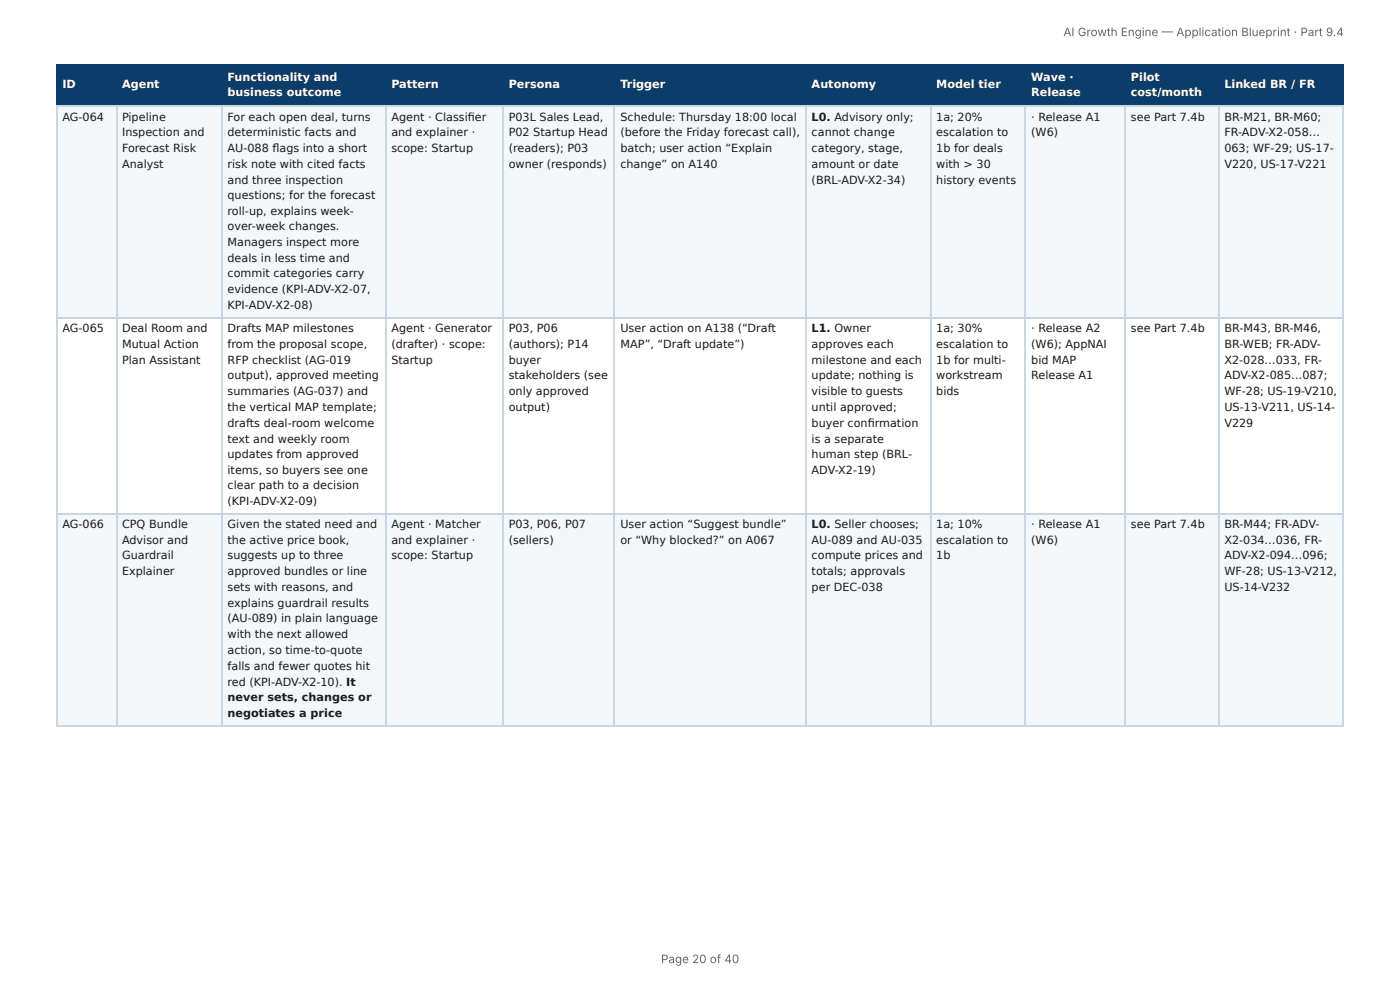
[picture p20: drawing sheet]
<svg xmlns="http://www.w3.org/2000/svg" width="297mm" height="210mm" viewBox="0 0 297 210" stroke-linecap="round" stroke-linejoin="round" font-family="sans-serif">
<defs><g id="words">
<g font-size="2.5" fill="#666">
<text x="225.8" y="7.7">AI Growth Engine — Application Blueprint · Part 9.4</text>
<text x="140.4" y="204.5">Page 20 of 40</text>
</g>
<g font-size="2.4" fill="#fff">
<text x="48.3" y="17.1">Functionality and</text>
<text x="219" y="17.1">Wave ·</text>
<text x="240.2" y="17.1">Pilot</text>
<text x="13.2" y="18.7">ID</text>
<text x="25.9" y="18.7">Agent</text>
<text x="48.3" y="20.5">business outcome</text>
<text x="83.1" y="18.7">Pattern</text>
<text x="108" y="18.7">Persona</text>
<text x="131.8" y="18.7">Trigger</text>
<text x="172.4" y="18.7">Autonomy</text>
<text x="198.9" y="18.7">Model tier</text>
<text x="219" y="20.5">Release</text>
<text x="240.2" y="20.5">cost/month</text>
<text x="260" y="18.7">Linked BR / FR</text>
</g>
<g font-size="2.4" fill="#1a1a1a">
<text x="13.2" y="25.6">AG-064</text>
<text x="25.9" y="25.6">Pipeline</text>
<text x="25.9" y="29">Inspection and</text>
<text x="48.3" y="25.6">For each open deal, turns</text>
<text x="48.3" y="29">deterministic facts and</text>
<text x="83.1" y="25.6">Agent · Classifi er</text>
<text x="83.1" y="29">and explainer ·</text>
<text x="108" y="25.6">P03L Sales Lead,</text>
<text x="108" y="29">P02 Startup Head</text>
<text x="131.8" y="25.6">Schedule: Thursday 18:00 local</text>
<text x="131.8" y="29">(before the Friday forecast call),</text>
<text x="172.4" y="25.6">L0. Advisory only;</text>
<text x="172.4" y="29">cannot change</text>
<text x="198.9" y="25.6">1a; 20%</text>
<text x="198.9" y="29">escalation to</text>
<text x="219" y="25.6">· Release A1</text>
<text x="219" y="29">(W6)</text>
<text x="240.2" y="25.6">see Part 7.4b</text>
<text x="260" y="25.6">BR-M21, BR-M60;</text>
<text x="260" y="29">FR-ADV-X2-058…</text>
<text x="25.9" y="32.3">Forecast Risk</text>
<text x="25.9" y="35.7">Analyst</text>
<text x="48.3" y="32.3">AU-088 fl ags into a short</text>
<text x="48.3" y="35.7">risk note with cited facts</text>
<text x="83.1" y="32.3">scope: Startup</text>
<text x="108" y="32.3">(readers); P03</text>
<text x="108" y="35.7">owner (responds)</text>
<text x="131.8" y="32.3">batch; user action “Explain</text>
<text x="131.8" y="35.7">change” on A140</text>
<text x="172.4" y="32.3">category, stage,</text>
<text x="172.4" y="35.7">amount or date</text>
<text x="198.9" y="32.3">1b for deals</text>
<text x="198.9" y="35.7">with &gt; 30</text>
<text x="260" y="32.3">063; WF-29; US-17-</text>
<text x="260" y="35.7">V220, US-17-V221</text>
<text x="48.3" y="39">and three inspection</text>
<text x="172.4" y="39">(BRL-ADV-X2-34)</text>
<text x="198.9" y="39">history events</text>
<text x="48.3" y="42.4">questions; for the forecast</text>
<text x="48.3" y="45.7">roll-up, explains week-</text>
<text x="48.3" y="48.8">over-week changes.</text>
<text x="48.3" y="52.2">Managers inspect more</text>
<text x="48.3" y="55.5">deals in less time and</text>
<text x="48.3" y="58.9">commit categories carry</text>
<text x="48.3" y="62.2">evidence (KPI-ADV-X2-07,</text>
<text x="48.3" y="65.6">KPI-ADV-X2-08)</text>
<text x="13.2" y="70.5">AG-065</text>
<text x="25.9" y="70.5">Deal Room and</text>
<text x="48.3" y="70.5">Drafts MAP milestones</text>
<text x="83.1" y="70.5">Agent · Generator</text>
<text x="108" y="70.5">P03, P06</text>
<text x="131.8" y="70.5">User action on A138 (“Draft</text>
<text x="172.4" y="70.5">L1. Owner</text>
<text x="198.9" y="70.5">1a; 30%</text>
<text x="219" y="70.5">· Release A2</text>
<text x="240.2" y="70.5">see Part 7.4b</text>
<text x="260" y="70.5">BR-M43, BR-M46,</text>
<text x="25.9" y="73.9">Mutual Action</text>
<text x="25.9" y="77.2">Plan Assistant</text>
<text x="48.3" y="73.9">from the proposal scope,</text>
<text x="48.3" y="77.2">RFP checklist (AG-019</text>
<text x="83.1" y="73.9">(drafter) · scope:</text>
<text x="83.1" y="77.2">Startup</text>
<text x="108" y="73.9">(authors); P14</text>
<text x="108" y="77.2">buyer</text>
<text x="131.8" y="73.9">MAP”, “Draft update”)</text>
<text x="172.4" y="73.9">approves each</text>
<text x="172.4" y="77.2">milestone and each</text>
<text x="198.9" y="73.9">escalation to</text>
<text x="198.9" y="77.2">1b for multi-</text>
<text x="219" y="73.9">(W6); AppNAI</text>
<text x="219" y="77.2">bid MAP</text>
<text x="260" y="73.9">BR-WEB; FR-ADV-</text>
<text x="260" y="77.2">X2-028…033, FR-</text>
<text x="48.3" y="80.6">output), approved meeting</text>
<text x="48.3" y="83.9">summaries (AG-037) and</text>
<text x="108" y="80.6">stakeholders (see</text>
<text x="108" y="83.9">only approved</text>
<text x="172.4" y="80.6">update; nothing is</text>
<text x="172.4" y="83.9">visible to guests</text>
<text x="198.9" y="80.6">workstream</text>
<text x="198.9" y="83.9">bids</text>
<text x="219" y="80.6">Release A1</text>
<text x="260" y="80.6">ADV-X2-085…087;</text>
<text x="260" y="83.9">WF-28; US-19-V210,</text>
<text x="48.3" y="87.3">the vertical MAP template;</text>
<text x="108" y="87.3">output)</text>
<text x="172.4" y="87.3">until approved;</text>
<text x="260" y="87.3">US-13-V211, US-14-</text>
<text x="48.3" y="90.6">drafts deal-room welcome</text>
<text x="48.3" y="94">text and weekly room</text>
<text x="172.4" y="90.6">buyer confi rmation</text>
<text x="172.4" y="94">is a separate</text>
<text x="260" y="90.6">V229</text>
<text x="48.3" y="97.3">updates from approved</text>
<text x="48.3" y="100.7">items, so buyers see one</text>
<text x="172.4" y="97.3">human step (BRL-</text>
<text x="172.4" y="100.7">ADV-X2-19)</text>
<text x="48.3" y="103.8">clear path to a decision</text>
<text x="48.3" y="107.2">(KPI-ADV-X2-09)</text>
<text x="13.2" y="112.1">AG-066</text>
<text x="25.9" y="112.1">CPQ Bundle</text>
<text x="48.3" y="112.1">Given the stated need and</text>
<text x="83.1" y="112.1">Agent · Matcher</text>
<text x="108" y="112.1">P03, P06, P07</text>
<text x="131.8" y="112.1">User action “Suggest bundle”</text>
<text x="172.4" y="112.1">L0. Seller chooses;</text>
<text x="198.9" y="112.1">1a; 10%</text>
<text x="219" y="112.1">· Release A1</text>
<text x="240.2" y="112.1">see Part 7.4b</text>
<text x="260" y="112.1">BR-M44; FR-ADV-</text>
<text x="25.9" y="115.4">Advisor and</text>
<text x="25.9" y="118.8">Guardrail</text>
<text x="48.3" y="115.4">the active price book,</text>
<text x="48.3" y="118.8">suggests up to three</text>
<text x="83.1" y="115.4">and explainer ·</text>
<text x="83.1" y="118.8">scope: Startup</text>
<text x="108" y="115.4">(sellers)</text>
<text x="131.8" y="115.4">or “Why blocked?” on A067</text>
<text x="172.4" y="115.4">AU-089 and AU-035</text>
<text x="172.4" y="118.8">compute prices and</text>
<text x="198.9" y="115.4">escalation to</text>
<text x="198.9" y="118.8">1b</text>
<text x="219" y="115.4">(W6)</text>
<text x="260" y="115.4">X2-034…036, FR-</text>
<text x="260" y="118.8">ADV-X2-094…096;</text>
<text x="25.9" y="122.1">Explainer</text>
<text x="48.3" y="122.1">approved bundles or line</text>
<text x="48.3" y="125.5">sets with reasons, and</text>
<text x="172.4" y="122.1">totals; approvals</text>
<text x="172.4" y="125.5">per DEC-038</text>
<text x="260" y="122.1">WF-28; US-13-V212,</text>
<text x="260" y="125.5">US-14-V232</text>
<text x="48.3" y="128.8">explains guardrail results</text>
<text x="48.3" y="132.2">(AU-089) in plain language</text>
<text x="48.3" y="135.5">with the next allowed</text>
<text x="48.3" y="138.9">action, so time-to-quote</text>
<text x="48.3" y="142.2">falls and fewer quotes hit</text>
<text x="48.3" y="145.6">red (KPI-ADV-X2-10). It</text>
<text x="48.3" y="148.9">never sets, changes or</text>
<text x="48.3" y="152.3">negotiates a price</text>
</g>
</g></defs>
<g fill="#0b3d6b">
<path d="M12.1 14h12.5v8.5h-12.5z"/>
<path d="M24.6 14h22.6v8.5h-22.6z"/>
<path d="M47.2 14h34.6v8.5h-34.6z"/>
<path d="M81.8 14h25.1v8.5h-25.1z"/>
<path d="M106.9 14h23.6v8.5h-23.6z"/>
<path d="M130.5 14h40.7v8.5h-40.7z"/>
<path d="M171.2 14h26.4v8.5h-26.4z"/>
<path d="M197.6 14h20.3v8.5h-20.3z"/>
<path d="M217.9 14h21v8.5h-21z"/>
<path d="M238.9 14h19.9v8.5h-19.9z"/>
<path d="M258.8 14h26.6v8.5h-26.6z"/>
</g>
<g fill="#f4f7fa">
<path d="M12.1 22.5h12.5v45.1h-12.5z"/>
<path d="M24.6 22.5h22.6v45.1h-22.6z"/>
<path d="M47.2 22.5h34.6v45.1h-34.6z"/>
<path d="M81.8 22.5h25.1v45.1h-25.1z"/>
<path d="M106.9 22.5h23.6v45.1h-23.6z"/>
<path d="M130.5 22.5h40.7v45.1h-40.7z"/>
<path d="M171.2 22.5h26.4v45.1h-26.4z"/>
<path d="M197.6 22.5h20.3v45.1h-20.3z"/>
<path d="M217.9 22.5h21v45.1h-21z"/>
<path d="M238.9 22.5h19.9v45.1h-19.9z"/>
<path d="M258.8 22.5h26.6v45.1h-26.6z"/>
<path d="M12.1 109.2h12.5v44.9h-12.5z"/>
<path d="M24.6 109.2h22.6v44.9h-22.6z"/>
<path d="M47.2 109.2h34.6v44.9h-34.6z"/>
<path d="M81.8 109.2h25.1v44.9h-25.1z"/>
<path d="M106.9 109.2h23.6v44.9h-23.6z"/>
<path d="M130.5 109.2h40.7v44.9h-40.7z"/>
<path d="M171.2 109.2h26.4v44.9h-26.4z"/>
<path d="M197.6 109.2h20.3v44.9h-20.3z"/>
<path d="M217.9 109.2h21v44.9h-21z"/>
<path d="M238.9 109.2h19.9v44.9h-19.9z"/>
<path d="M258.8 109.2h26.6v44.9h-26.6z"/>
</g>
<g fill="none" stroke="#0b3d6b" stroke-width=".22">
<path d="M11.9 13.9h273.5M12 13.8v8.9M24.8 13.8v8.9M47.1 13.8v8.9M82 13.8v8.9M106.8 13.8v8.9M130.4 13.8v8.9M171.1 13.8v8.9M197.7 13.8v8.9M217.8 13.8v8.9M239 13.8v8.9M258.9 13.8v8.9"/>
<path d="M11.9 22.6h273.5"/>
</g>
<path d="M285.3 13.8v8.9" fill="none" stroke="#0b3d6b" stroke-width=".21"/>
<g fill="none" stroke="#c9d6e3" stroke-width=".22">
<path d="M11.9 22.6h273.5M12 22.7v131.4M24.8 22.7v131.4M47.1 22.7v131.4M82 22.7v131.4M106.8 22.7v131.4M130.4 22.7v131.4M171.1 22.7v131.4M197.7 22.7v131.4M217.8 22.7v131.4M239 22.7v131.4M258.9 22.7v131.4"/>
<path d="M11.9 67.5h273.5M11.9 109.1h273.5M11.9 154.2h273.5"/>
</g>
<path d="M285.3 22.7v131.4" fill="none" stroke="#c9d6e3" stroke-width=".21"/>
<use href="#words"/>
</svg>
